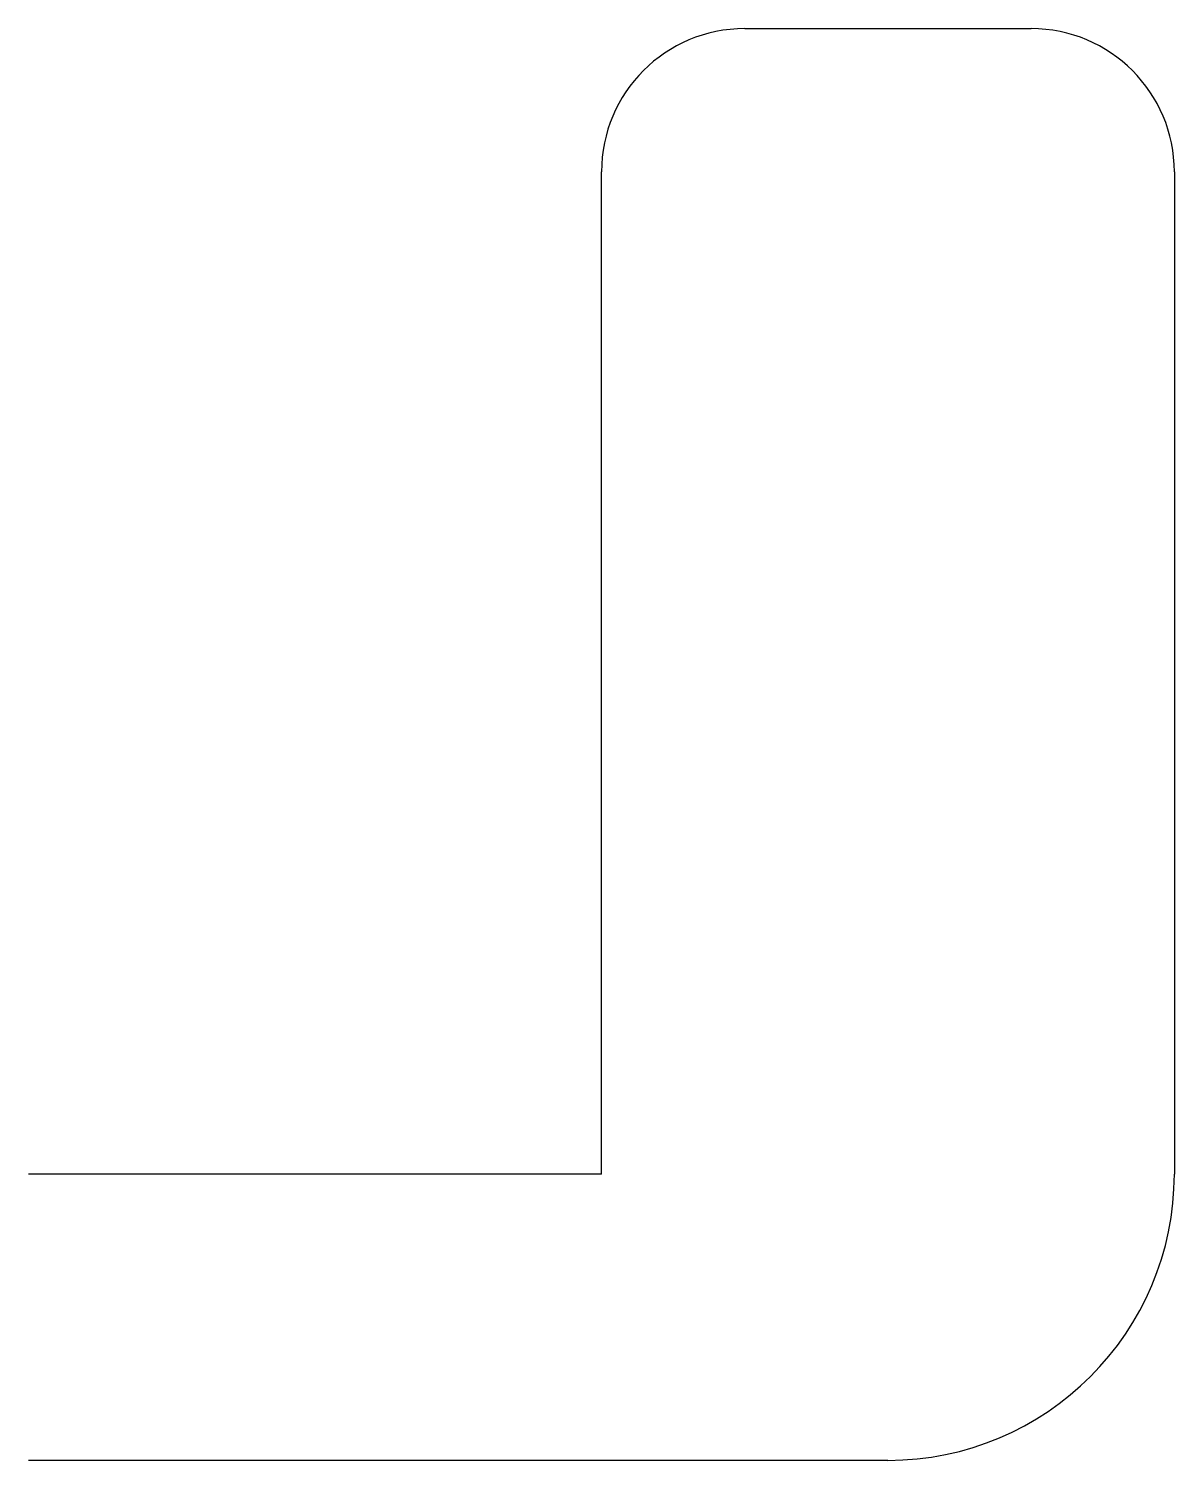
# Model space of a CAD drawing. Extents: x 1086 to 1326, y 2376 to 2676.
import ezdxf

# ---------------------------------------------------------------- set-up
doc = ezdxf.new("R2010")
doc.units = 0
doc.header["$LTSCALE"] = 96
doc.layers.get('0').update_dxf_attribs({"linetype": 'CONTINUOUS'})

msp = doc.modelspace()

# ---------------------------------------------------------------- linework, layer by layer
at = {"color": 0}
for p, q in [((1236, 2676), (1296, 2676)), ((1206, 2436), (1206, 2646)), ((1326, 2646), (1326, 2436)), ((1206, 2436), (1086, 2436)), ((1266, 2376), (1086, 2376))]:
    msp.add_line(p, q, dxfattribs=at)
for centre, radius, start, end in [((1236, 2646), 30, 90, 180), ((1296, 2646), 30, 0, 90), ((1266, 2436), 60, 270, 0)]:
    msp.add_arc(centre, radius, start, end, dxfattribs=at)

doc.saveas('drawing.dxf')
